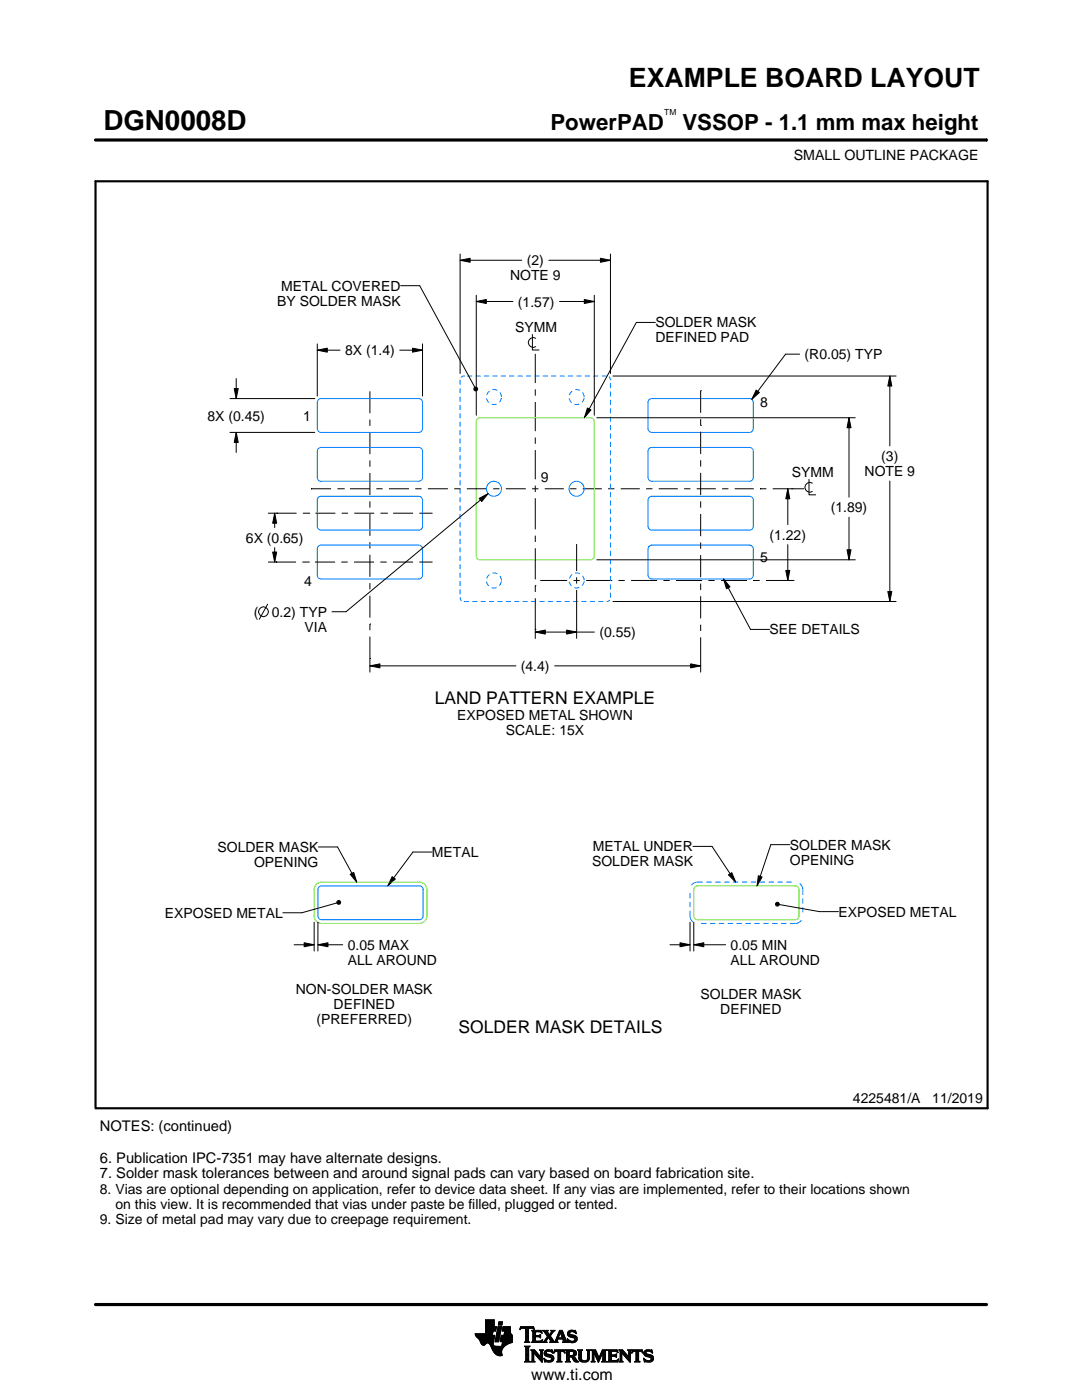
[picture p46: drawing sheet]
<svg xmlns="http://www.w3.org/2000/svg" width="216mm" height="279mm" viewBox="0 0 216 279" stroke-linecap="round" stroke-linejoin="round" font-family="sans-serif">
<defs><g id="words">
<text font-size="5.5" x="20.6" y="26">DGN0008D</text>
<text font-size="5.3" x="125.5" y="17.4">EXAMPLE BOARD LAYOUT</text>
<g font-size="4.4">
<text x="109.8" y="26">PowerPAD</text>
<text x="136.2" y="26">VSSOP - 1.1 mm max height</text>
</g>
<g font-size="3.5">
<text x="86.7" y="140.5">LAND PATTERN EXAMPLE</text>
<text x="91.5" y="206.2">SOLDER MASK DETAILS</text>
</g>
<text font-size="3.2" x="106" y="275.3">www.ti.com</text>
<g font-size="2.9">
<text x="19.9" y="225.7">NOTES: (continued)</text>
<text x="19.9" y="232">6. Publication IPC-7351 may have alternate designs.</text>
<text x="19.9" y="235.2">7. Solder mask tolerances between and around signal pads can vary based on board fabrication site.</text>
</g>
<g font-size="2.8">
<text x="158.4" y="32">SMALL OUTLINE PACKAGE</text>
<text x="105.1" y="52.9">(2)</text>
<text x="56.1" y="58">METAL COVERED</text>
<text x="101.8" y="55.9">NOTE 9</text>
<text x="55.3" y="61">BY SOLDER MASK</text>
<text x="103.4" y="61.2">(1.57)</text>
<text x="130.8" y="65.3">SOLDER MASK</text>
<text x="68.8" y="70.9">8X (1.4)</text>
<text x="102.8" y="66.4">SYMM</text>
<text x="130.8" y="68.3">DEFINED PAD</text>
<text x="160.6" y="71.7">(R0.05) TYP</text>
<text x="41.4" y="83.9">8X (0.45)</text>
<text x="151.7" y="81.2">8</text>
<text x="60.5" y="84">1</text>
<text x="158" y="95.3">SYMM</text>
<text x="172.5" y="95">NOTE 9</text>
<text x="175.8" y="92">(3)</text>
<text x="107.9" y="96.3">9</text>
<text x="153.5" y="107.7">(1.22)</text>
<text x="165.8" y="102.2">(1.89)</text>
<text x="49.1" y="108.3">6X (0.65)</text>
<text x="151.7" y="112.2">5</text>
<text x="60.7" y="116.9">4</text>
<text x="50.6" y="123.1">(</text>
<text x="54.2" y="123.1">0.2) TYP</text>
<text x="60.8" y="126.1">VIA</text>
<text x="119.6" y="127.1">(0.55)</text>
<text x="153.6" y="126.6">SEE DETAILS</text>
<text x="103.9" y="133.9">(4.4)</text>
<text x="91.2" y="143.6">EXPOSED METAL SHOWN</text>
<text x="100.9" y="146.6">SCALE: 15X</text>
<text x="43.4" y="170">SOLDER MASK</text>
<text x="50.7" y="173">OPENING</text>
<text x="86.2" y="171">METAL</text>
<text x="118.1" y="172.9">SOLDER MASK</text>
<text x="118.3" y="169.9">METAL UNDER</text>
<text x="157.6" y="169.6">SOLDER MASK</text>
<text x="157.6" y="172.6">OPENING</text>
<text x="32.9" y="183.2">EXPOSED METAL</text>
<text x="167.3" y="182.9">EXPOSED METAL</text>
<text x="69.4" y="189.5">0.05 MAX</text>
<text x="145.8" y="189.5">0.05 MIN</text>
<text x="69.4" y="192.5">ALL AROUND</text>
<text x="145.8" y="192.5">ALL AROUND</text>
<text x="59" y="198.4">NON-SOLDER MASK</text>
<text x="66.6" y="201.4">DEFINED</text>
<text x="139.8" y="199.5">SOLDER MASK</text>
<text x="143.7" y="202.5">DEFINED</text>
<text x="63.2" y="204.4">(PREFERRED)</text>
<text x="170.2" y="220.2">4225481/A</text>
<text x="186" y="220.2">11/2019</text>
<text x="19.9" y="238.2">8. Vias are optional depending on application, refer to device data sheet. If any vias are implemented, refer to their locations shown</text>
<text x="19.9" y="244.2">9. Size of metal pad may vary due to creepage requirement.</text>
<text x="23" y="241.2">on this view. It is recommended that vias under paste be filled, plugged or tented.</text>
</g>
<text font-size="1.7" x="132.5" y="23">TM</text>
</g></defs>
<g fill="none" stroke="#000" stroke-width=".2">
<path d="M19.1 27.9h177.7M196.8 27.7v.5M79.9 57h3.8l11 20.3M91.8 51.9l2-.4v.8zM91.8 50.7v23.8M91.8 51.9h12.3M95 58.9v24M109.5 51.9h12.3M116.6 59.8l2 .4-2 .4zM118.6 58.9v24M119.8 51.5l2 .4-2 .4zM121.8 50.7v23.8"/>
<path d="M45.9 79.5h16.9M46.7 77.5h.8l-.4 2zM47.1 75.5v4M63.3 69.9l2-.4v.8zM63.3 68.6v10.4M63.3 69.9h4.5M73.8 78.1v4.4M79.8 69.9h4.5M82.3 69.5l2 .4-2 .4zM84.3 68.6v10.4M94.6 77.5l.2-.3 .4 .1 .1 .3-.1 .3-.4 .1-.2-.2zM95 60.2l2-.4v.8z"/>
<path d="M95 60.2h7.4M106.2 66.8v3.1h1.4M106.8 70.6v5.8M106.8 77.7v1.3M106.9 67.5a.98 .98 0 0 0-1.5 .9 .98 .98 0 0 0 1.5 .8M111.7 60.2h6.9M122.3 75h56.5M130.8 64.3h-3.8l-10.4 19.1M139.8 78h.1M139.8 78v4.4M150.9 77.9l.6 .4-1.5 1.4zM159.6 70.7h-2.8l-6.8 9"/>
<path d="M177.6 75l.4 2h-.8zM177.6 75v14M45.9 86.3h16.9M47.1 86.3l.4 2h-.8zM47.1 86.3v4M62.1 97.5h.1M62.1 97.5h4M67.3 97.5h1.3M68.6 97.5h.1M69.8 97.5h4M73.8 83.7v1.3M73.8 86.3v4.3"/>
<path d="M73.8 91.9v1.3M73.8 94.4v4.4M75.1 97.5h1.2M77.6 97.5h4M82.9 97.5h1.2M85.4 97.5h4M90.6 97.5h1.3M93.2 97.5h3.9M95.6 99.5l1.8-1-1.3 1.6zM97.4 98.5l-28.4 23.6h-2.8M98.4 97.5h1.3M100.9 97.5h4"/>
<path d="M106.2 97.5h1.2M106.8 80.2v5.9M106.8 87.3v1.3M106.8 89.8v5.9M106.8 96.9v1.3M106.8 99.4v6.2M108.7 97.5h3.8M113.8 97.5h1.2M116.3 97.5h3.8M117.2 81.4l.7 .4-1.3 1.6zM119.1 83.4h51.6M121.3 97.5h1.3"/>
<path d="M123.9 97.5h3.8M128.9 97.5h1.3M131.4 97.5h3.8M136.5 97.5h1.3M139 97.5h3.8M139.8 84.9h.1M139.8 83.6v1.3M139.8 86.2v4.4M139.8 91.9v1.2M139.8 94.4v4.4M144.1 97.5h1.2M146.6 97.5h3.8"/>
<path d="M151.7 97.5h.1M151.7 97.5h1.2M154.2 97.5h6.3M157.2 97.5l.4 2h-.8zM157.2 97.5v7.2M158 97.5h.1M161.4 95.7v3.1h1.4M162.1 96.4a.98 .98 0 0 0-1.5 .9 .98 .98 0 0 0 1.5 .8M169.4 83.4l.4 2h-.8zM169.4 83.4v15.8M177.6 96v24M53.5 102.4h5.7"/>
<path d="M53.6 112.2h5.5M54.4 110.2h.8l-.4 2zM54.8 102.4l.4 2h-.8zM54.8 102.4v2.9M54.8 109.3v2.9M55.1 112.2h.1M55.2 102.4h.1M60.3 112.2h1.3M60.4 102.4h1.3M61.6 112.2h.1M61.7 102.4h.1M62.9 112.2h4"/>
<path d="M62.9 102.4h4M68.1 112.2h1.3M68.2 102.4h1.2M70.6 112.2h4M70.7 102.4h4M73.8 100v1.3M73.8 102.6v4.3M73.8 108.2v1.3M73.8 110.7v4.4M73.8 116.4v1.2M73.8 118.9v4.4M75.9 112.2h1.3"/>
<path d="M75.9 102.4h1.3M77.2 102.4h.1M78.4 112.2h4M78.4 102.4h4M83.7 112.2h2.6M83.7 102.4h2.6M106.8 116.9h.1M106.8 106.9v1.3M106.8 109.4v6.2M106.8 116.9v1.2M106.8 119.4v8.1M107.8 115.8h5.4"/>
<path d="M114.4 115.8h1.3M115.1 108.6v5.4M115.1 115.2v1.3M115.1 117.7v9.7M116.9 115.8h5.2M119.1 111.7h51.6M123.4 115.8h1.3M125.9 115.8h5.2M132.4 115.8h1.2M134.9 115.8h5.2M139.8 100.1v1.2M139.8 102.6v4.4"/>
<path d="M139.8 108.3v1.2M139.8 110.8v4.4M139.8 116.5v1.2M139.8 119v4.4M141.3 115.8h1.3M143.9 115.8h5.2M144.4 115.5l1.3 1.6-.7 .4zM144.4 115.5l5.4 10.1h3.8M150.3 115.8h.1M150.3 115.8h1.3M152.8 115.8h5.6M156.8 113.8h.8l-.4 2z"/>
<path d="M157.2 108.7v7.1M158 115.8h.1M169 109.7h.8l-.4 2zM169.4 103.2v8.5M177.2 118h.8l-.4 2zM53.4 120.6l-1.7 3M73.8 132.9l2-.4v.8zM73.8 124.5h.1M73.8 131.4h.1M73.8 124.5v1.3M73.8 127v7.1M73.8 132.9h29.1"/>
<path d="M106.8 125.6h.1M106.8 126.1l2-.4v.8zM106.8 126.1h11.8M110.7 132.9h29.1M113.1 125.7l2 .4-2 .4zM122.3 120h56.5M137.8 132.5l2 .4-2 .4zM139.8 124.7v1.2M139.8 127.2v6.9M63.6 169h3.8l3.8 7M67.2 179.9l.3-.2 .3 .1 .2 .3-.2 .3-.3 .1-.3-.2zM69.9 174.5l.7-.4 .6 1.9z"/>
<path d="M78.2 175l.7 .4-1.5 1.4zM86.2 170h-3.8l-5 6.8M138.3 168.9h3.8l4.7 7.1M145.4 174.6l.6-.4 .8 1.8zM151.3 174.8l.8 .2-1 1.8zM157.6 168.6h-3.8l-2.7 8.2M58.7 188.5h4M60.7 188.1l2 .4-2 .4zM62.7 184v5.8M63.4 188.5l2-.4v.8zM63.4 184v5.8M63.4 188.5h5"/>
<path d="M67.2 180.2l-7 2h-3.8M133.7 188.5h4M135.7 188.1l2 .4-2 .4zM137.7 184v5.8M138.4 188.5l2-.4v.8zM138.4 188.5h6.4M138.4 184v5.8M154.8 180.3l.2-.2h.4l.1 .4-.1 .3h-.4l-.2-.2zM155.5 180.5l8 1.4h3.8M94.8 266.2h3.5M94.8 266.3h3.5M94.9 266.4h3.3"/>
<path d="M94.9 266.5h3.8l-.2 1.2M94.9 266.5h3.8M95 266.6h3.7M95 266.7h3.7M95.1 266.8h3.6M95.2 266.9h3.4M95.3 267h3.3M95.4 267.1h3.2M95.5 267.2h3.1M95.6 267.3h3M95.7 267.4h2.8M95.7 267.5h2.8"/>
<path d="M95.8 267.6h2.7M95.8 267.7h2.7M95.9 267.8h2.6M95.9 267.9h2.5M95.9 268h2.5M96 268h1.1M96 268.1h1M96.1 268.2h.8M96.1 268.3h.7M96.2 268.4h.6M96.3 268.4h.4M96.9 266.1h1.4"/>
<path d="M96.9 266h1.4M96.9 265.9h1.4M96.9 265.8h1.5M96.9 265.7h1.5M96.9 264.7l2.2 .1-.2 .9h-.5l-.2 .8M96.9 265.6h2M96.9 265.5h2M96.9 265.4h2M96.9 265.3h2.1M96.9 265.2h2.1M96.9 265.1h2.1M96.9 265h2.1"/>
<path d="M96.9 264.9h2.1M96.9 264.8h2.2M96.9 264.6h1.7M96.9 264.5h1.7M96.9 264.4h1.7M96.9 264.3h1.7M96.9 264.2h1.7M96.9 264.1h1.7M96.9 264h1.7M96.9 263.9h1.7M96.9 263.8h1.7M96.9 263.7h1.7"/>
<path d="M96.9 263.6h1.7M96.9 263.5h1.7M96.9 263.4h1.7M97.5 268h.9M97.6 268.1h.8M97.7 268.2h.7M97.7 268.3h.7M97.8 268.4h.6M97.9 268.5h.6M97.9 268.6h.7M98 268.7h1.1M98 268.8h2.6"/>
<path d="M98 268.8h2.5M98.1 268.9h2.3M98.1 269h2.3M98.1 269.1h2.2M98.2 269.2h2.1M98.2 269.2h2M98.2 269.3h2M98.3 269.4h1.9M98.3 269.5h1.8M98.4 269.6h1.7M98.4 268v.4l.3 .2 2 .1M98.5 269.7h1.6"/>
<path d="M98.5 267.7l-.1 .3M98.5 269.8h1.6M98.6 269.9h1.5M98.6 264.8v-1.4h-1.7v2.8h-2.1l.1 .3 .7 .8 .7 1.1 .3 .1 .6-.5 .4 .1 1 1.8 .8 .6h.8l-.1-1 .8-1M98.6 270h1.5M98.7 270h1.4M98.8 270.1h1.3M98.8 267.7h.7M98.8 267.6h.7M98.8 267.5h.7M98.9 270.2h1.2M98.9 267.4h.7"/>
<path d="M98.9 267.3h.7M98.9 267.2h.7M98.9 267.1h.7M98.9 267h.7M98.9 270.3h1.3M99 266.9h.6M99 266.9h.7M99 266.8h.7M99 266.7h.7M99 266.6h.7M99 266.5h.7M99.1 270.4h1.1"/>
<path d="M99.1 266.4h.7M99.1 266.3h.7M99.1 266.2h.7M99.1 266.1h.7M99.1 266h.7M99.2 265.9h.7M99.2 265.8h.7M99.2 270.4h1M99.2 265.7h.7M99.2 265.6h.7M99.2 265.5h.7M99.3 265.4h.6"/>
<path d="M99.3 265.4h.7M99.3 265.3h.7M99.3 265.2h.7M99.3 265.1h.7M99.3 265h.7M99.4 270.5h.8M99.4 264.9h.7M99.4 264.8h.7M99.4 264.8h.7l-.6 3h-.7zM99.4 264.5l.2-.7h.7l-.2 .7h-.7M99.5 264.4h.6M99.5 264.3h.7"/>
<path d="M99.5 264.2h.7M99.5 264.1h.7M99.5 264h.7M99.5 263.9h.7M99.6 263.8h.7M99.8 270.6h.1M99.8 267.7h2.4M99.8 267.6h2.4M99.8 267.5h2.4M99.9 267.4h2.3M99.9 267.3h2.3M99.9 267.2h2.3"/>
<path d="M99.9 267.1h2.3M99.9 267h2.3M99.9 266.9h2.3M100 266.9h2.2M100 266.8h2.2M100 266.7h2.2M100 266.6h2.2M100 266.5h2.2M100.1 268.6h.7M100.2 268.5h.7M100.2 268.4h.8M100.2 268.4h.9"/>
<path d="M100.2 268.3h1M100.2 268.2h1.2M100.2 265.6h1.6M100.2 268.1h1.4M100.2 265.5h1.6M100.2 268h1.6M100.3 265.4h1.5M100.3 268h1.7M100.3 267.9h1.9M100.3 265.3h1.5M100.3 267.8h1.9M100.3 265.2h1.5"/>
<path d="M100.3 265.1h1.5M100.3 265h1.5M100.4 264.9h1.4M100.4 264.8h1.4M100.6 266.5l.1-.8h-.5l.2-.9h1.4l.1 1.1 .3 .6v1.4l-1.3 .6M100.6 266.4h1.5M100.6 266.3h1.4M100.6 266.2h1.4M100.6 266.1h1.3M100.7 266h1.2M100.7 265.9h1.2M100.7 265.8h1.1"/>
<path d="M100.7 265.7h1.1M102.2 266.5h-2.2l-.2 1.1 .5 .2-.2 .9M103.7 265.3h.1M103.8 265.2h.2M103.8 265h2.8M103.8 264.9h2.7M103.9 264.8h2.6M104.7 267.8h1M104.7 271.8h1.1M104.7 268.7h1M104.8 267.7h.7M104.8 271.7h.8"/>
<path d="M104.9 265.2h.6M104.9 268.9h.6M104.9 267.6h.6M104.9 267.5l-.2 .3M104.9 267.5h.6M104.9 267.4h.6M104.9 267.3h.6M104.9 267.2h.6M104.9 267.1h.6M104.9 267h.6M104.9 266.8h.6M104.9 266.7h.6"/>
<path d="M104.9 266.6h.6M104.9 266.5h.6M104.9 266.4h.6M104.9 266.3h.6M104.9 266.2h.6M104.9 266.1h.6M104.9 265.9h.6M104.9 265.8h.6M104.9 265.7h.6M104.9 265.6h.6M104.9 265.5h.6M104.9 265.4h.6"/>
<path d="M104.9 265.3h.6M104.9 271.5h.6M104.9 269h.6M104.9 271.4h.6M104.9 271.4v-2.4l-.2-.4h1.1l-.3 .4v2.4M104.9 271.4l-.2 .4h1.1l-.3-.4M104.9 271.3h.6M104.9 271.2h.6M104.9 271.1h.6M104.9 271h.6M104.9 270.9h.6M104.9 270.8h.6"/>
<path d="M104.9 270.6h.6M104.9 270.5h.6M104.9 270.4h.6M104.9 270.3h.6M104.9 270.2h.6M104.9 270.1h.6M104.9 270h.6M104.9 269.9h.6M104.9 269.8h.6M104.9 269.6h.6M104.9 269.5h.6M104.9 269.4h.6"/>
<path d="M104.9 269.3h.6M104.9 269.2h.6M104.9 269.1h.6M105.5 267.5l.2 .3M105.5 267.5v-2.3l.7-.1 .4 .3-.1-.6h-2.6l-.1 .6 .4-.3 .7 .1v2.3M105.7 267.8h-1M105.9 271.8h.8M105.9 269.4h.8M106.1 269.5h.7M106.1 267.8h2M106.1 271.7h.5M106.2 269.6h.7"/>
<path d="M106.2 271.5h.3M106.2 265.6h1.8M106.2 269.8h.8M106.2 271.4h.3M106.2 271.4l-.3 .4h.8l-.2-.4M106.2 271.3h.3M106.2 271.2h.3M106.2 271.1h.3M106.2 271h.3M106.2 270.9h.3M106.2 270.8h.3M106.2 270.6h.3"/>
<path d="M106.2 270.5h.3M106.2 270.4h.3M106.2 270.3h.3M106.2 270.2h.3M106.2 270.1h.3M106.2 270h1M106.2 269.9h.9M106.2 269.8v1.6M106.2 269.8l-.3-.4h.8l1.2 1.4M106.3 267.7h1.8M106.3 265.7h1.8M106.3 267.6h.6"/>
<path d="M106.3 265.8h.6M106.3 267.5l-.2 .3M106.3 267.5h.5M106.3 267.4h.5M106.3 267.3h.5M106.3 267.2h.5M106.3 267.1h.5M106.3 267h.5M106.3 266.8h.5M106.3 266.7h1.6M106.3 266.6h1.6M106.3 266.5h.5"/>
<path d="M106.3 266.4h.5M106.3 266.3h.5M106.3 266.2h.5M106.3 266.1h.5M106.3 265.9h.5M106.4 265.2h.2M106.5 270h.1M106.5 270v1.4M106.5 265.3h.1M106.6 270.1h.7M106.7 270.2h.7M106.8 270.3h.7"/>
<path d="M106.8 265.9l.2-.1h.6l.6 .2-.2-.5h-1.9l.2 .3v1.7M106.8 265.9v.6h.8l.3-.2v.7M106.9 270.4h.7M107 270.5h.7M107.1 270.6h.7M107.2 270.8h1M107.3 270.9h.9M107.4 271h.8M107.5 271.1h.7M107.6 271.2h.6M107.6 266.5h.3M107.7 271.3h.5"/>
<path d="M107.7 269.4h.7M107.7 266.8h.2M107.7 267.6h.5M107.8 266.4h.1M107.8 271.4h.4M107.8 267h.1M107.8 265.8h.3M107.8 269.5h.5M107.9 271.5h.3M107.9 269.6h.3M107.9 267l-.3-.2h-.8l.1 .8h.9l.5-.2M107.9 269.8h.3"/>
<path d="M107.9 270.6h.3M107.9 270.5h.3M107.9 270.4h.3M107.9 270.3h.3M107.9 270.2h.3M107.9 270.1h.3M107.9 270h.3M107.9 269.9h.3M107.9 269.8v1M107.9 269.8l-.2-.4h.7l-.2 .4M108 271.7h.2M108 265.9h.1"/>
<path d="M108 267.5h.2M108.1 271.8h.1M108.1 266.1h.1M108.2 267.4h.1M108.2 269.8v2.1l-1.7-1.9M108.2 267.8h.9M108.3 267.4l-.2 .5-2-.1M108.3 265.6h1M108.5 267.7h.5M108.5 271.1l.8 .4h.5l.2-.1-.1-.4-1-.4-.3-.3 .1-.7 .7-.2 .6 .1 .2-.1 .1 .6-.9-.3-.3 .1-.1 .3 1.3 .4 .2 .6M108.5 271.1h.1M108.5 265.7h.7"/>
<path d="M108.5 271.2h.2M108.6 271.3h.2M108.6 270.1h.4M108.6 270h.4M108.6 270.2h.6M108.6 267.6h.4M108.6 271.4h.4M108.6 269.9h.4M108.6 270.3h1M108.6 265.8h.7M108.6 271.5h.8M108.6 269.8h.5"/>
<path d="M108.7 271.7h1.5M108.7 270.4h1.3M108.7 267.5h.3M108.7 271.8h.1M108.7 265.9h.6M108.7 269.6h1.5M108.8 267.4h.3M108.8 270.5h1.5M108.8 266.1h.6M108.8 269.5h1.4M108.8 267.3h.4M108.9 266.2h.6"/>
<path d="M108.9 267.2h.4M108.9 266.3h.6M108.9 270.6h1.5M109 267.1h.3M109 266.4h1M109.1 271.8h.9M109.1 269.4h.7M109.1 267h.9M109.1 266.5h.8M109.1 267.8h-.9M109.2 266.8h.8M109.2 266.6h.6"/>
<path d="M109.2 266.7h.7M109.2 266.7l-.6 .9-.4 .2M109.3 270.8h1.1M109.5 267.1h.6M109.6 267.2h.6M109.7 271.5h.7M109.7 267.3h.6M109.7 267.8l.2-.2-.5-.7-.4 .8 .1 .1M109.7 267.8h1.6M109.7 266.3h.4M109.7 267.4h.6M109.8 270.9h.7"/>
<path d="M109.8 266.2h.3M109.8 266.6l.9 1.2 1-2.3h.5l.8 2.1 .3 .2M109.8 267.5h.6M109.9 266.1h.3M109.9 269.8h.4M109.9 267.6h.6M109.9 267.7h.7M109.9 271.4h.5M109.9 265.9h.4M110 271h.5M110 265.6h.7M110 265.9l-.4 .5-.4-.6 .2-.3h-1.1l.9 1.2"/>
<path d="M110 265.9l.1-.2-.2-.2h.8l-.9 1.1M110 271.3h.5M110 265.8h.4M110 271.1h.5M110 271.2h.5M110.1 269.4h.1M110.1 265.7h.4M110.1 269.9h.2M110.2 270h.1M110.5 270h.1M110.5 269.9h.2M110.5 271.1l-.2 .5-.8 .3-.6-.2-.2 .1-.2-.7"/>
<path d="M110.5 269.8h.3M110.6 269.6h2.1M110.6 269.5h2M110.6 269.4h2M110.7 267.7h.5M110.8 267.6h.4M110.9 267.5h.3M110.9 267.4h.3M111 267.3h.3M111 267.2h1.8M111 267.1h1.8M111.1 267h.3"/>
<path d="M111.1 271.8h1M111.1 266.8h.4M111.2 266.7h.3M111.2 267.5l.1-.2h1l.1 .2M111.2 267.5v.3h.1M111.2 266.6h.3M111.3 266.5h.3M111.3 271.7h.6M111.3 266.4h.3M111.3 271.5h.6M111.3 267.8h-1.6M111.3 269.8h.6"/>
<path d="M111.4 266.3h.3M111.4 271.4h.5M111.4 271.4l-.1-1.7h-.4l-.4 .4 .2-.7h1.9l.1 .7-.3-.4h-.5v1.7M111.4 270.5h.5M111.4 270.4h.5M111.4 270.3h.5M111.4 270.2h.5M111.4 270.1h.5M111.4 270h.5M111.4 269.9h.5M111.4 271.4l-.3 .4h1l-.2-.4M111.4 271.3h.5"/>
<path d="M111.4 271.2h.5M111.4 271.1h.5M111.4 271h.5M111.4 270.9h.5M111.4 270.8h.5M111.4 270.6h.5M111.4 266.2h.3M111.4 266.1h.4M111.5 265.9h.9M111.5 265.8h.8M111.6 265.7h.7M111.6 265.6h.6"/>
<path d="M111.8 265.9l.4 1.1h-.8zM111.9 266.1h.5M111.9 266.2h.5M111.9 266.3h.6M112 266.4h.5M112 266.5h.6M112.1 266.6h.5M112.1 266.7h.6M112.1 266.8h.6M112.2 267h.5M112.2 267.8h1.1M112.3 267.3h.6"/>
<path d="M112.3 267.4h.6M112.4 267.5h.6M112.4 267.5v.3h-.2M112.4 269.8h.3M112.4 267.6h.6M112.4 267.7h.7M112.6 269.9h.1M112.6 270h.2M112.8 271.8h1M112.8 269.4h1.6M113 269.5h1.7M113 271.7h.7"/>
<path d="M113 269.6h1.9M113 271.5h.6M113 269.8h.6M113 271.4h.6M113 271.4l-.2 .4h1l-.2-.4M113 271.3h.6M113 271.2h.6M113 271.1h.6M113 271h.6M113 270.9h.6M113 270.8h1.5M113 270.6h1.6"/>
<path d="M113 270.5h1.8M113 270.4h.6M113 270.3h.6M113 270.2h.6M113 270.1h.6M113 270h.6M113 269.9h.6M113 269.8v1.6M113 269.8l-.2-.4h1.4l.6 .2 .2 .3v.4l-.2 .3-.4 .1M113.2 267.3h.2M113.2 267.4h.3M113.2 266.2h.5"/>
<path d="M113.2 266.3h.6M113.2 266.1h.5M113.3 267.5h.3M113.3 267.8h-1.1M113.3 266.4h.9M113.3 265.9h.4M113.3 267.6h.6M113.3 266.5h1.3M113.3 267.7h1.6M113.3 265.8h.5M113.3 267.8h.2M113.4 266.6h1.5"/>
<path d="M113.4 265.7h1.5M113.4 265.7l.5-.2 .7 .1 .2-.1 .1 .7-.7-.4h-.4l-.1 .3 .1 .2 .9 .2 .4 .3 .1 .5-.3 .5-.6 .2-.7-.2-.2 .1-.2-.7 .9 .5 .5-.1 .1-.3-.2-.3-1.1-.4-.2-.4zM113.5 266.7h1.5M113.5 265.6h1.4M113.6 271.4v-.6h.4l.7 1h.8M113.6 269.9l.1-.2 .7 .2v.4l-.4 .2M113.6 269.9v.6M113.7 267.8h1.1M113.8 266.8h1.3M113.8 265.5h.6M114 268h.4M114.1 270.9h.6"/>
<path d="M114.2 271h.6M114.2 271.1h.7M114.3 271.2h.6M114.3 267h.8M114.3 269.8h.7M114.3 270.4h.6M114.4 271.3h.6M114.4 270.7l1.1 1.1M114.4 270.7h.1M114.4 271.4h.7M114.4 269.9h.6M114.4 270.3h.6"/>
<path d="M114.5 267.6h.5M114.5 270.2h.5M114.5 270h.5M114.5 265.8h.4M114.5 270.1h.5M114.5 271.5h.7M114.6 271.7h.7M114.6 267.1h.6M114.6 267.5h.5M114.7 267.2h.5M114.7 267.4h.5M114.7 265.9h.3"/>
<path d="M114.7 267.3h.5M114.7 271.8h.8M114.8 266.1h.2M114.9 266.2h.1M115.3 269.4h.9M115.4 269.5h.7M115.5 269.6h.5M115.5 269.8h.5M115.5 269.8v1.4l.4 .5 .6 .2 .7-.1 .3-.3 .1-.5M115.5 271h.5M115.5 270.9h.5M115.5 270.8h.5"/>
<path d="M115.5 270.6h.5M115.5 270.5h.5M115.5 270.4h.5M115.5 270.3h.5M115.5 270.2h.5M115.5 270.1h.5M115.5 270h.5M115.5 269.9h.5M115.5 269.8l-.2-.4h.9l-.2 .4M115.5 271.1h.5M115.5 271.2h.5M115.5 271.3h.6"/>
<path d="M115.6 271.4h.6M115.7 271.5h.8M115.8 271.7h1.5M116 271l.2 .4 .5 .2 .4-.2 .2-.4M116 269.8v1.2M116 271.8h1.1M116.8 271.5h.6M117 269.4h.8M117.1 271.4h.4M117.2 269.5h.5M117.2 271.3h.4M117.2 269.6h.4"/>
<path d="M117.2 271.2h.4M117.2 271.1h.4M117.3 269.8h.3M117.3 271h.3M117.3 270.9h.3M117.3 270.8h.3M117.3 270.6h.3M117.3 270.5h.3M117.3 270.4h.3M117.3 270.3h.3M117.3 270.2h.3M117.3 270.1h.3"/>
<path d="M117.3 270h.3M117.3 269.9h.3M117.6 269.8l.2-.4h-.8l.2 .3 .1 1.3M117.6 269.8v1.2M118 271.8h.7M118 269.4h.8M118.1 269.5h.8M118.1 271.7h.5M118.2 269.6h.7M118.2 271.5h.3M118.2 269.8h.8M118.2 271.4h.3"/>
<path d="M118.2 269.8l-.2-.4h.8l.7 1.6 .7-1.6h.9l-.3 .4M118.2 271.4l-.2 .4h.7l-.2-.4M118.2 271.3h.3M118.2 271.2h.3M118.2 271.1h.3M118.2 271h.3M118.2 270.9h.3M118.2 270.8h.3M118.2 270.6h.3M118.2 270.5h.3M118.2 270.4h.3M118.2 270.3h.3"/>
<path d="M118.2 270.2h.3M118.2 270.1h.3M118.2 270h.9M118.2 269.9h.8M118.2 269.8v1.6M118.6 270.1h.5M118.6 270.2h.6M118.7 270.3h.5M118.7 270.4h.6M118.8 270.5h.5M118.8 270.6h.6M118.9 270.8h.5"/>
<path d="M118.9 270.9h.6M119 271h.8M119 271.1h.8M119.1 271.2h.6M119.1 271.3h.6M119.2 271.4h.4M119.2 271.5h.4M119.3 271.7h.2M119.3 271.8h.2M119.6 270.9h.3M119.6 270.8h.3M119.7 270.6h.3"/>
<path d="M119.7 270.5h.3M119.8 270.4h.3M119.8 270.3h.3M119.9 270.2h.3M119.9 270.1h.3M120 270h.8M120 269.9h.8M120 269.8h.8M120.1 271.8h1M120.1 269.6h.7M120.1 269.5h.8M120.2 269.4h.9"/>
<path d="M120.2 271.7h.7M120.3 271.5h.5M120.3 271.4h.5M120.3 271.4l-.2 .4h1l-.3-.4M120.3 271.4v-1.5l-.9 2-.9-2v1.5M120.3 271.3h.5M120.3 271.2h.5M120.3 271.1h.5M120.3 271h.5M120.3 270.9h.5M120.3 270.8h.5M120.3 270.6h.5"/>
<path d="M120.3 270.5h.5M120.3 270.4h.5M120.3 270.3h.5M120.3 270.2h.5M120.3 270.1h.5M120.8 269.8v1.6M121.2 271.8h2M121.2 269.4h1.9M121.4 269.5h1.8M121.4 271.7h1.9M121.5 269.6h1.7M121.5 271.5h1.8"/>
<path d="M121.5 269.8h.5M121.5 271.4h.5M121.5 269.8l-.3-.4h1.9l.2 .6M121.5 269.9h.5M121.5 269.8v1.6M121.5 271.3h.5M121.5 271.2h.5M121.5 271.1h.5M121.5 271h.5M121.5 270.9h.5M121.5 270.8h.5M121.5 270.6h1.5"/>
<path d="M121.5 270.5h1.5M121.5 270.4h1.5M121.5 270.3h.5M121.5 270.2h.5M121.5 270.1h.5M121.5 270h.5M122.6 270.4l.4-.2v.7l-.2-.2h-.8v.7l.2 .1M122.9 270.8h.1M122.9 270.3h.1M123 269.8h.3M123.1 271.4h.3M123.2 269.9h.1"/>
<path d="M123.3 270h.1M123.3 270l-.4-.3h-.8l-.1 .7M123.3 271.3h.1M123.4 271.2h.1M123.4 271.2l-.2 .6h-2l.3-.4M123.4 271.2l-.3 .3h-.4M123.5 271.8h.8M123.5 269.4h.7M123.6 269.5h.7M123.7 271.7h.5M123.7 269.6h.7M123.7 271.5h.4"/>
<path d="M123.7 269.8h.8M123.7 271.4h.4M123.7 271.4l-.2 .4h.8l-.2-.4M123.7 271.3h.4M123.7 271.2h.4M123.7 271.1h.4M123.7 271h.4M123.7 270.9h.4M123.7 270.8h.4M123.7 270.6h.4M123.7 270.5h.4M123.7 270.4h.4"/>
<path d="M123.7 270.3h.4M123.7 270.2h.4M123.7 270.1h.4M123.7 270h1M123.7 269.9h.9M123.7 269.8v1.6M123.7 269.8l-.2-.4h.7l1.2 1.4 .1-1M124.1 270v1.4M124.1 270h.1M124.2 270.1h.6M124.2 270.2h.7M124.3 270.3h.7"/>
<path d="M124.4 270.4h.7M124.5 270.5h.7M124.6 270.6h.7M124.7 270.8h1.1M124.8 270.9h1M124.9 271h.9M125 271.1h.8M125.1 271.2h.7M125.2 271.3h.6M125.2 269.4h.8M125.3 271.4h.5M125.4 269.5h.5"/>
<path d="M125.4 271.5h.4M125.4 269.6h.4M125.5 269.8h.3M125.5 269.8l-.3-.4h.8l-.2 .4M125.5 270.4h.3M125.5 270.3h.3M125.5 270.2h.3M125.5 270.1h.3M125.5 270h.3M125.5 269.9h.3M125.5 270.6h.3M125.5 270.5h.3"/>
<path d="M125.5 271.7h.3M125.6 271.8h.2M125.8 269.8v2.1l-1.7-1.9M126 270h.1M126.1 269.9h.1M126.1 269.8h.3M126.1 269.6h2.1M126.2 269.5h2M126.2 269.4h2M126.6 271.8h1.1M126.9 271.7h.6M126.9 271.5h.5"/>
<path d="M126.9 269.8h.5M126.9 271.4h.5M126.9 271.4v-1.7h-.5l-.3 .4 .1-.7h1.9l.2 .7-.4-.4h-.5v1.7M126.9 270.5h.5M126.9 270.4h.5M126.9 270.3h.5M126.9 270.2h.5M126.9 270.1h.5M126.9 270h.5M126.9 269.9h.5M126.9 271.4l-.3 .4h1.1l-.3-.4M126.9 271.3h.5"/>
<path d="M126.9 271.2h.5M126.9 271.1h.5M126.9 271h.5M126.9 270.9h.5M126.9 270.8h.5M126.9 270.6h.5M128 269.8h.3M128.1 269.9h.2M128.2 270h.1M128.4 271.1h.1M128.4 271.2h.2M128.5 271.3h.2"/>
<path d="M128.5 270.1h.4M128.5 270h.4M128.5 270.2h.6M128.5 271.4h.4M128.5 269.9h.4M128.5 270.3h1M128.5 271.5h.8M128.5 269.8h.5M128.6 271.7h1.5M128.6 270.4h1.3M128.6 271.8h.1M128.6 269.6h1.5"/>
<path d="M128.7 270.5h1.5M128.7 269.5h1.4M128.8 270.6h1.5M128.9 271.8h1M129 269.4h.7M129.1 270.8l-.6-.4 .1-.7 .5-.3 .8 .1 .2-.1 .1 .7-.8-.4-.4 .1-.1 .2 1.3 .5 .2 .6M129.1 270.8l.7 .2v.4l-.6 .1-.8-.4M129.2 270.8h1.1M129.6 271.5h.7M129.6 270.9h.8M129.8 269.8h.4M129.8 271.4h.5"/>
<path d="M129.9 271h.5M129.9 271.3h.5M129.9 271.1h.5M129.9 271.2h.5M129.9 269.4h.2M130 269.9h.2M130.1 270h.1M130.4 271.1l-.3 .5-.7 .3-.6-.2-.2 .1-.2-.7"/>
<circle cx="52.6" cy="122.1" r=".98"/>
</g>
<g fill="#000">
<path d="M91.8 51.9l2-.4v.8zM119.8 51.5l2 .4-2 .4zM46.7 77.5h.8l-.4 2zM63.3 69.9l2-.4v.8zM82.3 69.5l2 .4-2 .4zM95 60.2l2-.4v.8zM94.6 77.5l.2-.3 .4 .1 .1 .3-.1 .3-.4 .1-.2-.2zM116.6 59.8l2 .4-2 .4zM150.9 77.9l.6 .4-1.5 1.4zM177.6 75l.4 2h-.8zM47.1 86.3l.4 2h-.8zM95.6 99.5l1.8-1-1.3 1.6z"/>
<path d="M117.2 81.4l.7 .4-1.3 1.6zM157.2 97.5l.4 2h-.8zM169.4 83.4l.4 2h-.8zM54.4 110.2h.8l-.4 2zM54.8 102.4l.4 2h-.8zM144.4 115.5l1.3 1.6-.7 .4zM156.8 113.8h.8l-.4 2zM169 109.7h.8l-.4 2zM73.8 132.9l2-.4v.8zM106.8 126.1l2-.4v.8zM113.1 125.7l2 .4-2 .4zM137.8 132.5l2 .4-2 .4z"/>
<path d="M177.2 118h.8l-.4 2zM69.9 174.5l.7-.4 .6 1.9zM78.2 175l.7 .4-1.5 1.4zM145.4 174.6l.6-.4 .8 1.8zM151.3 174.8l.8 .2-1 1.8zM60.7 188.1l2 .4-2 .4zM63.4 188.5l2-.4v.8zM67.2 179.9l.3-.2 .3 .1 .2 .3-.2 .3-.3 .1-.3-.2zM135.7 188.1l2 .4-2 .4zM138.4 188.5l2-.4v.8zM154.8 180.3l.2-.2h.4l.1 .4-.1 .3h-.4l-.2-.2z"/>
</g>
<path d="M19.1 36.2h178v185h-178z" fill="none" stroke="#000" stroke-width=".43"/>
<path d="M19 27.9h177.8M19 260.3h177.8" fill="none" stroke="#000" stroke-width=".63"/>
<g fill="none" stroke="#0080ff" stroke-width=".2">
<path d="M63.5 79.8l.6-.3h19.5a.75 .75 0 0 1 .7 .8v5.2a.75 .75 0 0 1-.7 .8h-19.5a.75 .75 0 0 1-.8-.8v-5.2zM91.8 75.8v1M91.8 77.5v1M91.8 79.1v1M92.6 75l-.6 .4M92.6 75h.1M93.2 75h1M94.9 75h1M96.6 75h1M98.3 75h1M99.9 75h1M101.6 75h1"/>
<path d="M103.3 75h1M105 75h1M106.6 75h1M108.3 75h1M110 75h1M111.7 75h1M113.3 75h1.1M115 75h1M116.7 75h1M118.4 75h1M120.1 75h1M121.5 75.2l.3 .6"/>
<path d="M121.8 75.8h.1M121.8 76.5v1M121.8 78.1v1M121.8 79.8v1M129.5 79.8l.6-.3h19.5a.75 .75 0 0 1 .7 .8v5.2a.75 .75 0 0 1-.7 .8h-19.5a.75 .75 0 0 1-.8-.8v-5.2zM63.5 99.3l.6-.3h19.5a.75 .75 0 0 1 .7 .8v5.2a.75 .75 0 0 1-.7 .8h-19.5a.75 .75 0 0 1-.8-.8v-5.2zM63.5 89.5l.6-.2h19.5a.75 .75 0 0 1 .7 .7v5.3a.75 .75 0 0 1-.7 .7h-19.5a.75 .75 0 0 1-.8-.7v-5.3zM91.8 80.8v1M91.8 82.5v1M91.8 84.2v1M91.8 85.8v1M91.8 87.5v1"/>
<path d="M91.8 89.2v1M91.8 90.9v1M91.8 92.5v1M91.8 94.2v1M91.8 95.9v1M91.8 97.5v1M91.8 99.2v1M121.8 81.5v1M121.8 83.2v1M121.8 84.8v1M121.8 86.5v1M121.8 88.2v1"/>
<path d="M121.8 89.8v1.1M121.8 91.5v1M121.8 93.2v1M121.8 94.9v1M121.8 96.5v1M121.8 98.2v1M121.8 99.9v1M129.5 99.3l.6-.3h19.5a.75 .75 0 0 1 .7 .8v5.2a.75 .75 0 0 1-.7 .8h-19.5a.75 .75 0 0 1-.8-.8v-5.2zM129.5 89.5l.6-.2h19.5a.75 .75 0 0 1 .7 .7v5.3a.75 .75 0 0 1-.7 .7h-19.5a.75 .75 0 0 1-.8-.7v-5.3zM63.5 109l.6-.2h19.5a.75 .75 0 0 1 .7 .7v5.3a.75 .75 0 0 1-.7 .7h-19.5a.75 .75 0 0 1-.8-.7v-5.3zM91.8 119.3h.1M91.8 119.3l.3 .6"/>
<path d="M91.8 100.9v1M91.8 102.6v1M91.8 104.2v1M91.8 105.9v1M91.8 107.6v1M91.8 109.3v1M91.8 110.9v1M91.8 112.6v1M91.8 114.3v1M91.8 115.9v1.1M91.8 117.6v1M121.7 119.7l-.6 .3"/>
<path d="M121.8 101.6v1M121.8 103.2v1M121.8 104.9v1M121.8 106.6v1M121.8 108.3v1M121.8 109.9v1M121.8 111.6v1M121.8 113.3v1M121.8 114.9v1M121.8 116.6v1M121.8 118.3v1M129.5 109l.6-.2h19.5a.75 .75 0 0 1 .7 .7v5.3a.75 .75 0 0 1-.7 .7h-19.5a.75 .75 0 0 1-.8-.7v-5.3z"/>
<path d="M92.6 120h1M94.2 120h1M95.9 120h1M97.6 120h1M99.3 120h1M100.9 120h1M102.6 120h1M104.3 120h1M106 120h1M107.6 120h1.1M109.3 120h1M111 120h1"/>
<path d="M112.7 120h1M114.4 120h1M116 120h1M117.7 120h1M119.4 120h1M63.7 177l.5-.2h19.5a.75 .75 0 0 1 .7 .7v5.3a.75 .75 0 0 1-.7 .7h-19.5a.75 .75 0 0 1-.8-.7v-5.3zM137.7 178.2v1.1M137.7 180v1M140.3 176l-1.5 .1-.8 .6M141 176h1M142.7 176h1.1M144.5 176h1.1"/>
<path d="M146.3 176h1M148 176h1.1M149.8 176h1.1M151.6 176h1.1M153.4 176h1M155.1 176h1.1M156.9 176h1.1M159.6 176.3l.5 .9 .1 1.4M160.2 179.3v1M137.7 181.7v1.5l.6 .8M139.9 184.3h1.1M141.7 184.3h1"/>
<path d="M143.4 184.3h1.1M145.2 184.3h1.1M147 184.3h1.1M148.8 184.3h1M150.5 184.3h1.1M152.3 184.3h1.1M154.1 184.3h1M155.9 184.3h1M159.9 183.7l-.8 .5-1.5 .1M160.2 181v1.1"/>
<circle cx="98.6" cy="97.5" r="1.5"/>
<circle cx="115.1" cy="97.5" r="1.5"/>
</g>
<path d="M95.3 83.6l.5-.2h22a.75 .75 0 0 1 .8 .7v26.9a.75 .75 0 0 1-.8 .7h-22a.75 .75 0 0 1-.8-.7v-26.9zM63.3 176.3l.9-.3h19.5a1.5 1.5 0 0 1 1.5 1.5v5.3a1.5 1.5 0 0 1-1.5 1.5h-19.5a1.5 1.5 0 0 1-1.5-1.5v-5.3l.1-.4zM138.7 177l.5-.2h19.5a.75 .75 0 0 1 .7 .7v5.3a.75 .75 0 0 1-.7 .7h-19.7l-.5-.3-.1-.4v-5.3z" fill="none" stroke="#6ef200" stroke-width=".2"/>
<path d="M100.1 79.2a1.5 1.5 0 0 0-2.1-1.3 1.5 1.5 0 0 0-.4 2.5 1.5 1.5 0 0 0 2.4-.7l.1-.5M116.6 79.2a1.5 1.5 0 0 0-2.1-1.3 1.5 1.5 0 0 0-.4 2.5 1.5 1.5 0 0 0 2.4-.7l.1-.5M100.1 115.8a1.5 1.5 0 0 0-2.1-1.3 1.5 1.5 0 0 0-.4 2.5 1.5 1.5 0 0 0 2.4-.7l.1-.5M116.6 115.8a1.5 1.5 0 0 0-2.1-1.3 1.5 1.5 0 0 0-.4 2.5 1.5 1.5 0 0 0 2.4-.7l.1-.5" fill="none" stroke="#0080ff" stroke-width=".2" stroke-dasharray="1 .7" stroke-linecap="butt"/>
<use href="#words"/>
</svg>
